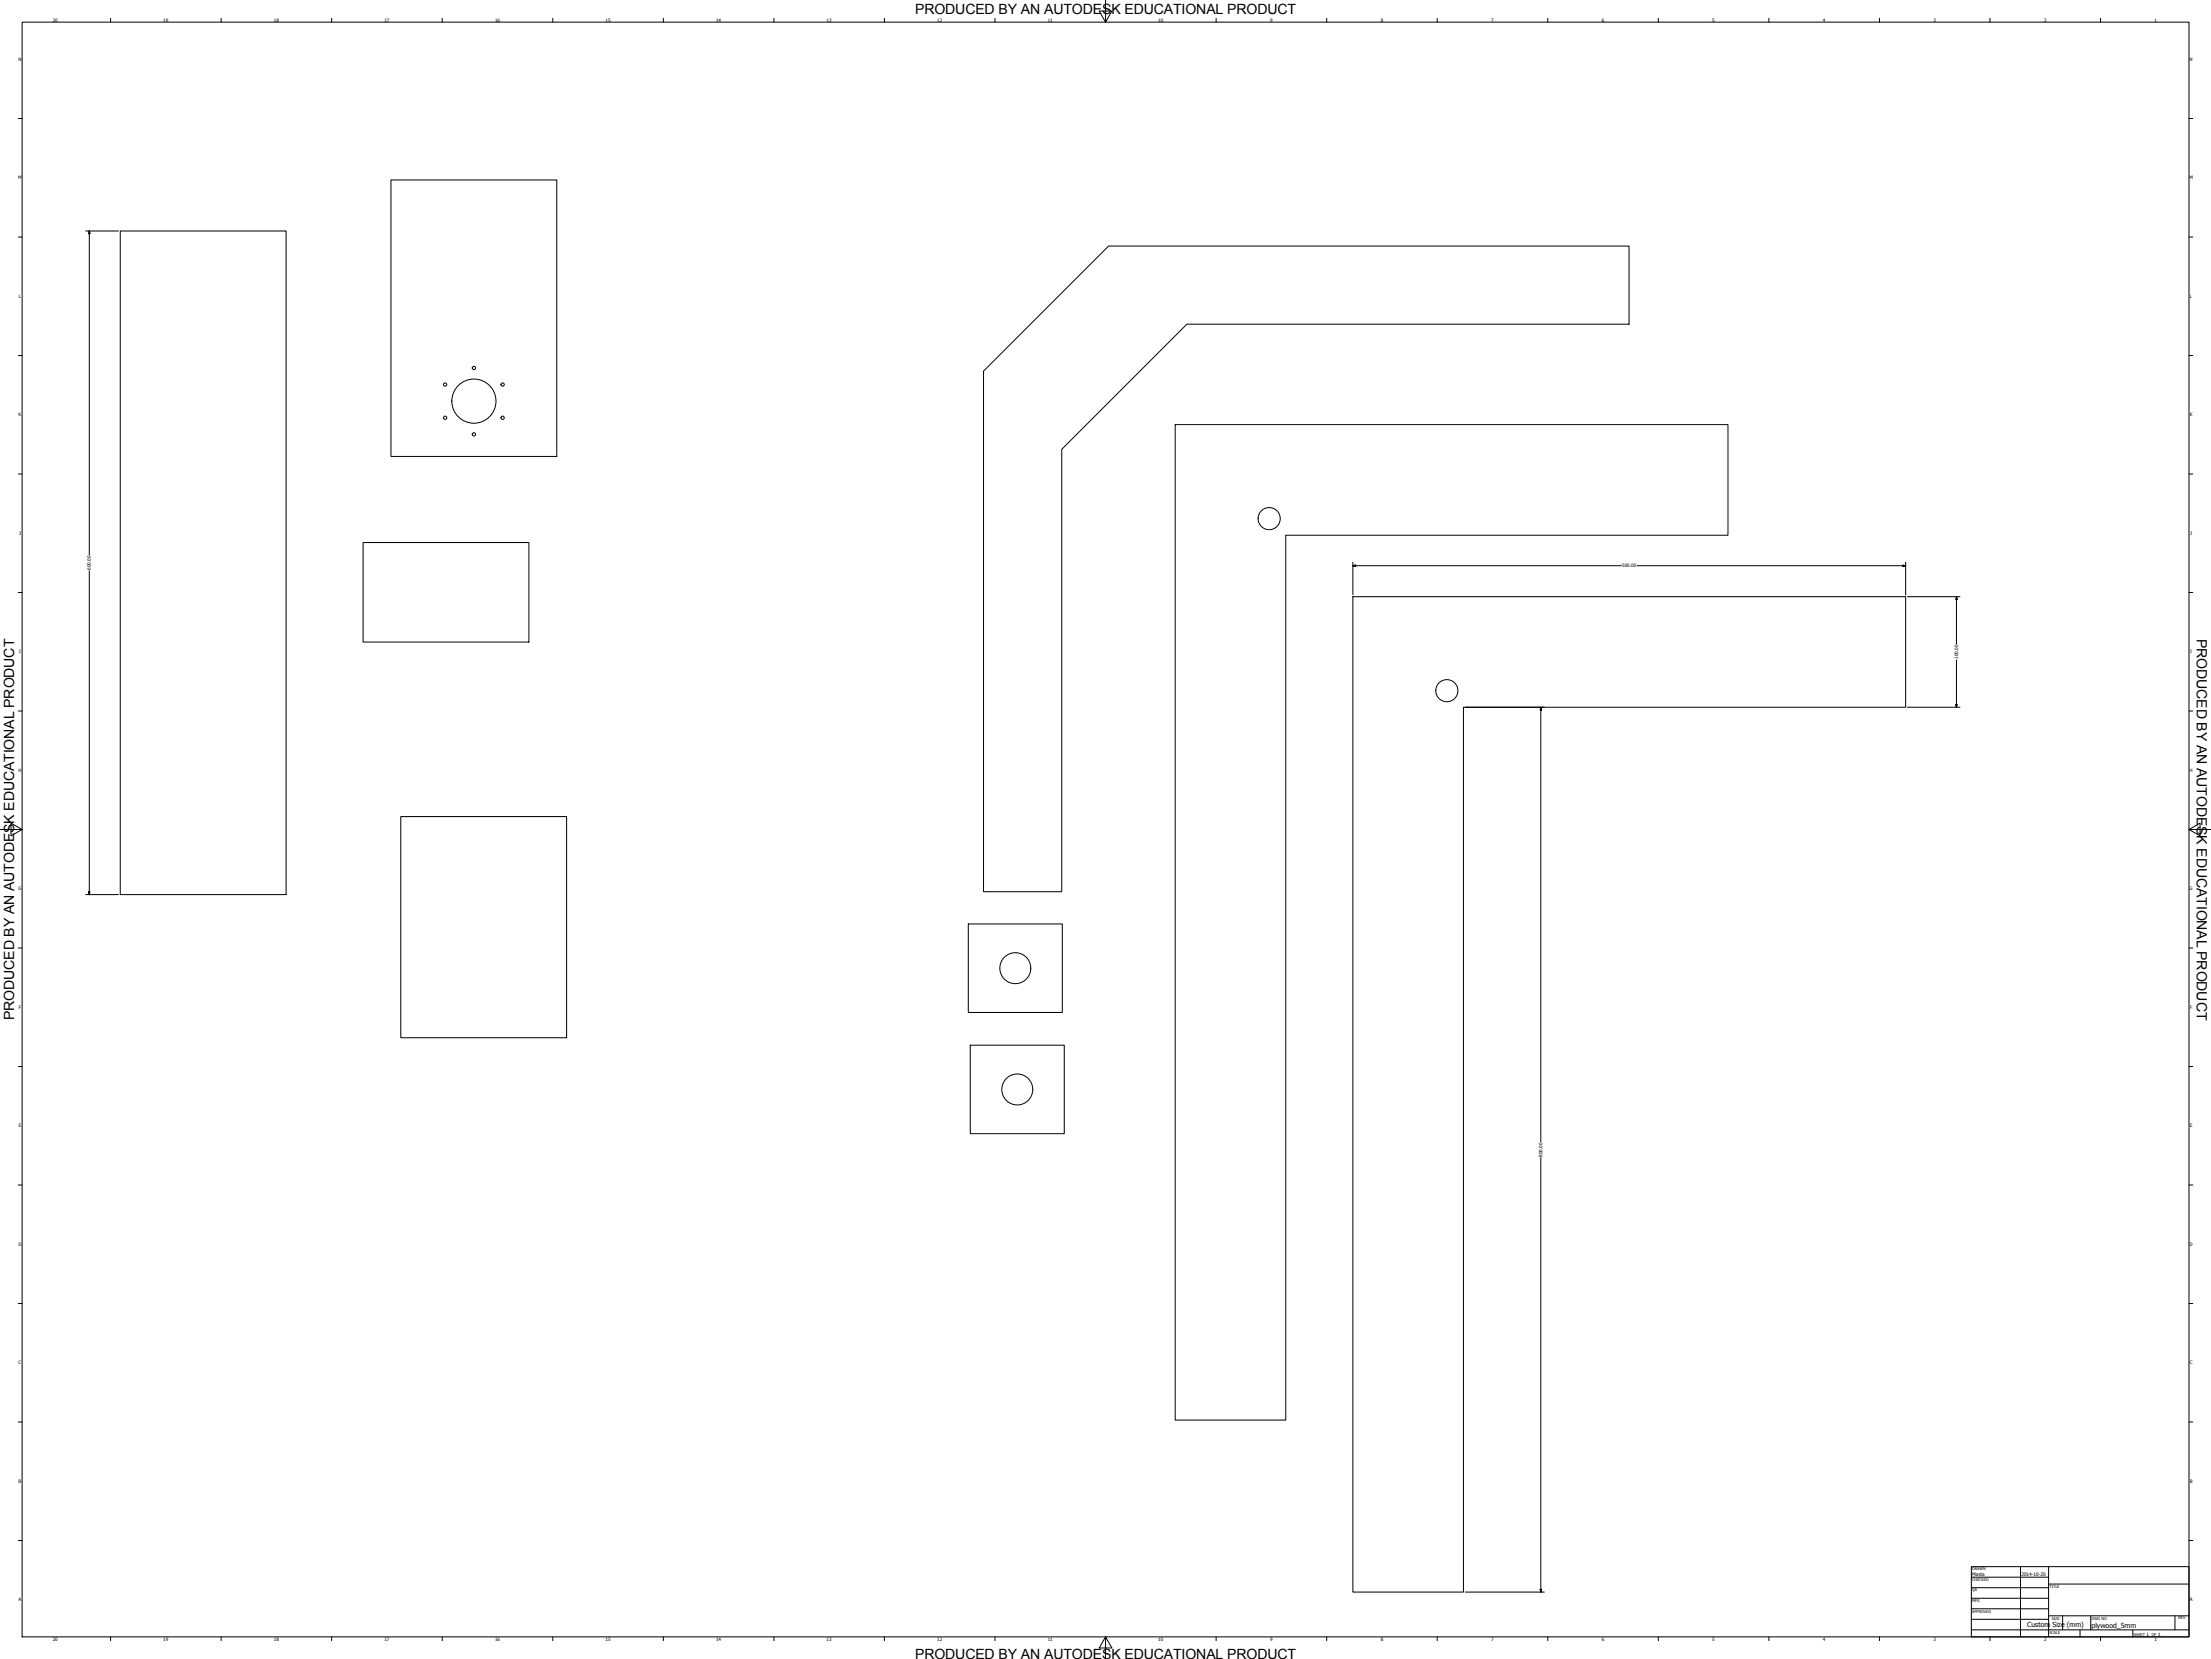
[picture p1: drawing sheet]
<svg xmlns="http://www.w3.org/2000/svg" width="2000mm" height="1500mm" viewBox="0 0 2000 1500" stroke-linecap="round" stroke-linejoin="round" font-family="sans-serif">
<defs><g id="words">
<g font-size="12.8">
<text x="828" y="13">PRODUCED BY AN AUTODESK EDUCATIONAL PRODUCT</text>
<text x="1987" y="578" transform="rotate(90 1987 578)">PRODUCED BY AN AUTODESK EDUCATIONAL PRODUCT</text>
<text x="13" y="922" transform="rotate(-90 13 922)">PRODUCED BY AN AUTODESK EDUCATIONAL PRODUCT</text>
<text x="828" y="1500">PRODUCED BY AN AUTODESK EDUCATIONAL PRODUCT</text>
</g>
<g font-size="6.3">
<text x="1834" y="1471">Custom</text>
<text x="1857" y="1471">Size (mm)</text>
<text x="1892" y="1472">plywood_5mm</text>
</g>
<g font-size="4.4">
<text x="1784" y="1425">Masta</text>
<text x="1828" y="1425">2014-10-20</text>
</g>
<g font-size="4.2">
<text x="48" y="20">20</text>
<text x="148" y="20">19</text>
<text x="248" y="20">18</text>
<text x="348" y="20">17</text>
<text x="448" y="20">16</text>
<text x="548" y="20">15</text>
<text x="648" y="20">14</text>
<text x="748" y="20">13</text>
<text x="848" y="20">12</text>
<text x="948" y="20">11</text>
<text x="1048" y="20">10</text>
<text x="1149" y="20">9</text>
<text x="1249" y="20">8</text>
<text x="1349" y="20">7</text>
<text x="1449" y="20">6</text>
<text x="1549" y="20">5</text>
<text x="1649" y="20">4</text>
<text x="1749" y="20">3</text>
<text x="1849" y="20">2</text>
<text x="1949" y="20">1</text>
<text x="17" y="55">N</text>
<text x="1981" y="55">N</text>
<text x="16" y="162">M</text>
<text x="1980" y="162">M</text>
<text x="17" y="269">L</text>
<text x="1981" y="269">L</text>
<text x="17" y="377">K</text>
<text x="1981" y="377">K</text>
<text x="17" y="484">J</text>
<text x="1981" y="484">J</text>
<text x="82" y="515" transform="rotate(-90 82 515)">600.00</text>
<text x="1467" y="513">500.00</text>
<text x="17" y="591">I</text>
<text x="1981" y="591">I</text>
<text x="1771" y="596" transform="rotate(-90 1771 596)">100.00</text>
<text x="17" y="698">H</text>
<text x="1981" y="698">H</text>
<text x="17" y="805">G</text>
<text x="1981" y="805">G</text>
<text x="17" y="912">F</text>
<text x="1981" y="912">F</text>
<text x="17" y="1019">E</text>
<text x="1981" y="1019">E</text>
<text x="1395" y="1046" transform="rotate(-90 1395 1046)">800.00</text>
<text x="17" y="1127">D</text>
<text x="1981" y="1127">D</text>
<text x="17" y="1234">C</text>
<text x="1981" y="1234">C</text>
<text x="17" y="1341">B</text>
<text x="1981" y="1341">B</text>
<text x="17" y="1448">A</text>
<text x="1981" y="1448">A</text>
<text x="1942" y="1479">1</text>
<text x="1952" y="1479">1</text>
<text x="48" y="1483">20</text>
<text x="148" y="1483">19</text>
<text x="248" y="1483">18</text>
<text x="348" y="1483">17</text>
<text x="448" y="1483">16</text>
<text x="548" y="1483">15</text>
<text x="648" y="1483">14</text>
<text x="748" y="1483">13</text>
<text x="848" y="1483">12</text>
<text x="948" y="1483">11</text>
<text x="1048" y="1483">10</text>
<text x="1149" y="1483">9</text>
<text x="1249" y="1483">8</text>
<text x="1349" y="1483">7</text>
<text x="1449" y="1483">6</text>
<text x="1549" y="1483">5</text>
<text x="1649" y="1483">4</text>
<text x="1749" y="1483">3</text>
<text x="1849" y="1483">2</text>
<text x="1949" y="1483">1</text>
</g>
<g font-size="3.5">
<text x="1784" y="1420">DRAWN</text>
<text x="1784" y="1429">CHECKED</text>
<text x="1784" y="1439">QA</text>
<text x="1854" y="1436">TITLE</text>
<text x="1784" y="1448">MFG</text>
<text x="1784" y="1458">APPROVED</text>
<text x="1856" y="1464">SIZE</text>
<text x="1892" y="1464">DWG NO</text>
<text x="1971" y="1464">REV</text>
<text x="1854" y="1477">SCALE</text>
<text x="1930" y="1479">SHEET</text>
<text x="1946" y="1479">OF</text>
</g>
</g></defs>
<!-- layer: Visible (ANSI) -->
<g fill="none" stroke="#000" stroke-width=".9">
<path d="M354 163h150v250h-150zM109 209h150v600h-150zM890 336l113-114h471v71h-400l-114 113v400h-70zM1063 384h500v100h-400v800h-100zM328 491h150v90h-150zM1224 540h500v99h-400v800h-100zM363 738h150v200h-150zM876 835h85v80h-85zM878 945h85v80h-85z"/>
<circle cx="429" cy="333" r="1.5"/>
<circle cx="403" cy="348" r="1.5"/>
<circle cx="455" cy="348" r="1.5"/>
<circle cx="403" cy="378" r="1.5"/>
<circle cx="429" cy="363" r="20"/>
<circle cx="455" cy="378" r="1.5"/>
<circle cx="429" cy="393" r="1.5"/>
<circle cx="1148" cy="469" r="10"/>
<circle cx="1309" cy="625" r="10"/>
<circle cx="918" cy="875" r="14"/>
<circle cx="920" cy="985" r="14"/>
</g>
<!-- layer: Border (ANSI) -->
<g fill="none" stroke="#000" stroke-width=".9">
<path d="M100 17v3M200 17v3M300 17v3M400 17v3M500 17v3M600 17v3M700 17v3M800 17v3M900 17v3M1000 0v20l-6-10h12l-6 10M1100 17v3M1200 17v3"/>
<path d="M1300 17v3M1400 17v3M1500 17v3M1600 17v3M1700 17v3M1800 17v3M1900 17v3M20 20h1960v1460h-1960zM17 107h3M1980 107h3M17 214h3M1980 214h3"/>
<path d="M17 321h3M1980 321h3M17 429h3M1980 429h3M17 536h3M1980 536h3M17 643h3M1980 643h3M0 750h20l-10-6v12l10-6M1980 750l10 6v-12l-10 6h20M17 857h3M1980 857h3"/>
<path d="M17 964h3M1980 964h3M17 1071h3M1980 1071h3M17 1179h3M1980 1179h3M17 1286h3M1980 1286h3M17 1393h3M1980 1393h3M100 1480v3M200 1480v3"/>
<path d="M300 1480v3M400 1480v3M500 1480v3M600 1480v3M700 1480v3M800 1480v3M900 1480v3M1000 1480l6 10h-12l6-10v20M1100 1480v3M1200 1480v3M1300 1480v3M1400 1480v3"/>
<path d="M1500 1480v3M1600 1480v3M1700 1480v3M1800 1480v3M1900 1480v3"/>
</g>
<!-- layer: Title (ANSI) -->
<g fill="none" stroke="#000" stroke-width=".9">
<path d="M1783 1417h197v63h-197zM1828 1417v63M1853 1417v63M1783 1426h70M1783 1436h70M1853 1432h127M1783 1445h70M1783 1455h70M1783 1474h197M1783 1464h70M1853 1461h127M1866 1461v13"/>
<path d="M1881 1474v6M1891 1461v13M1929 1474v6M1967 1461v13"/>
</g>
<!-- layer: Dimension (ANSI) -->
<g fill="none" stroke="#000" stroke-width=".9">
<path d="M78 209h29M81 209v2h-1zM81 209v293M81 516v293M1224 512l2-1v1zM1224 512h243M1224 508v30M1481 512h243M1721 511l3 1h-3zM1724 508v30M1725 540h48M1770 540v2h-1z"/>
<path d="M1770 540v42M1770 597v42M1325 639h72M1394 639v3h-1zM1394 639v393M1725 639h48M1769 637h1v2zM78 809h29M80 806h1v3zM1394 1047v392M1325 1439h72M1393 1437h1v2z"/>
</g>
<g fill="#000" stroke="#000" stroke-width=".9">
<path d="M81 209v2zM81 209v2h-1zM1224 512l2-1zM1224 512l2-1v1zM1721 512h3zM1721 511l3 1h-3zM1770 540v2zM1770 540v2h-1zM1769 637l1 2zM1769 637h1v2zM1394 639v3zM1394 639v3h-1z"/>
<path d="M80 806l1 3zM80 806h1v3zM1393 1437l1 2zM1393 1437h1v2z"/>
</g>
<use href="#words"/>
</svg>
